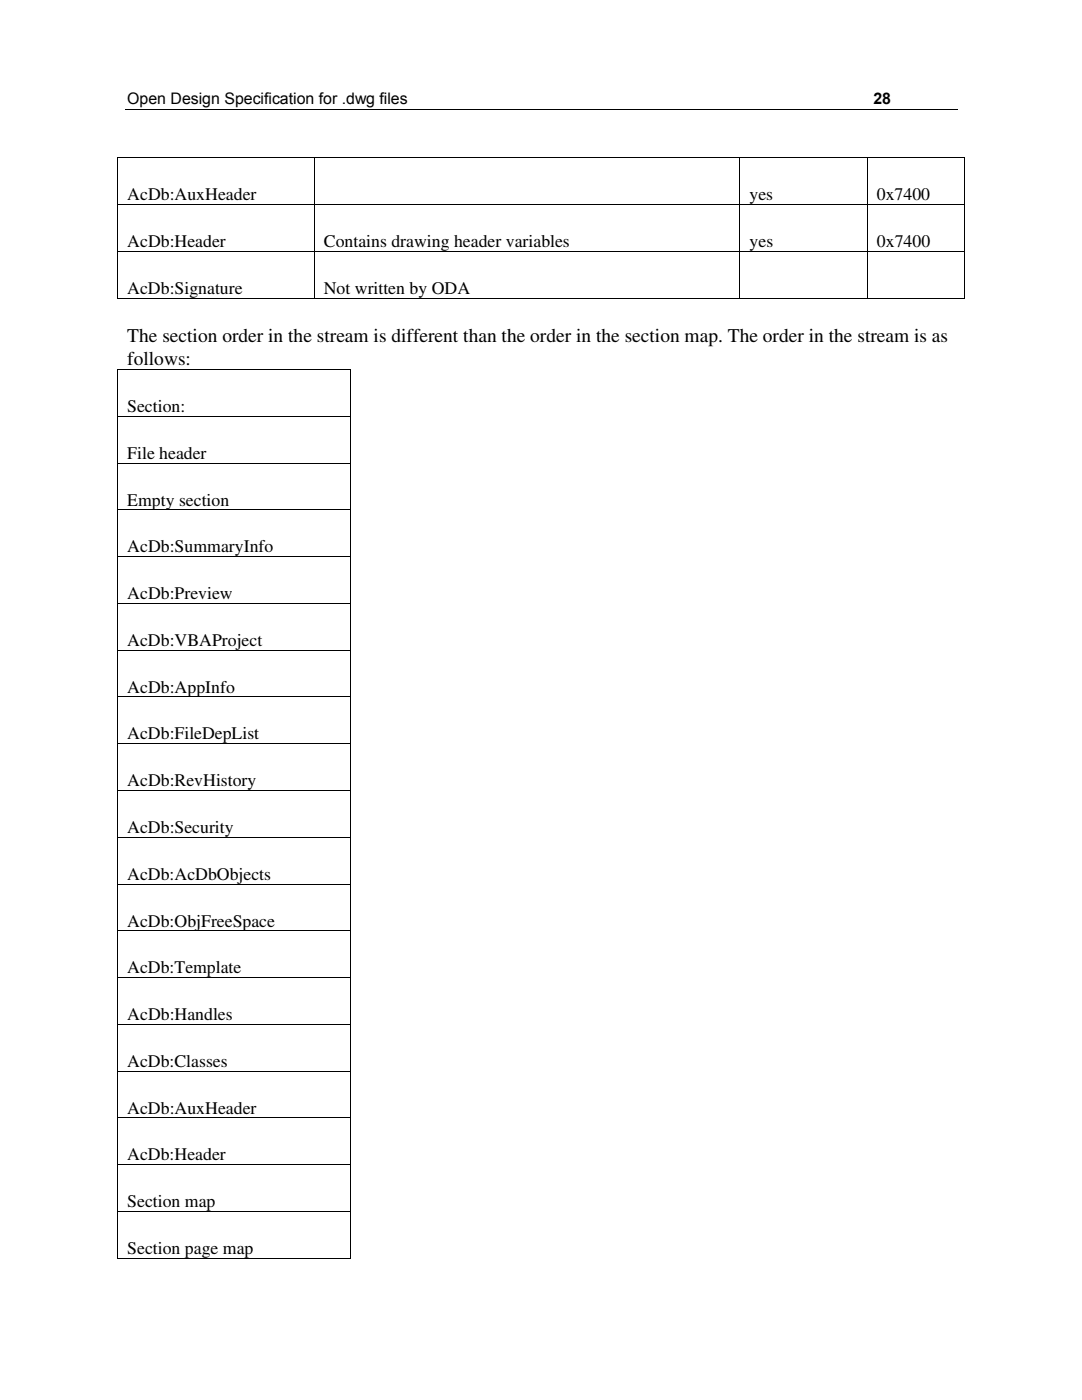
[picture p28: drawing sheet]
<svg xmlns="http://www.w3.org/2000/svg" width="216mm" height="279mm" viewBox="0 0 216 279" stroke-linecap="round" stroke-linejoin="round" font-family="sans-serif">
<defs><g id="words">
<g font-size="3.9">
<text x="25.4" y="68.2">The section order in the stream is different than the order in the section map. The order in the stream is as</text>
<text x="25.4" y="72.8">follows:</text>
</g>
<g font-size="3.5">
<text x="25.4" y="40">AcDb:AuxHeader</text>
<text x="149.6" y="40">yes</text>
<text x="175" y="40">0x7400</text>
<text x="25.4" y="49.3">AcDb:Header</text>
<text x="64.6" y="49.3">Contains drawing header variables</text>
<text x="149.6" y="49.3">yes</text>
<text x="175" y="49.3">0x7400</text>
<text x="25.4" y="58.7">AcDb:Signature</text>
<text x="64.6" y="58.7">Not written by ODA</text>
<text x="25.4" y="82.2">Section:</text>
<text x="25.4" y="91.6">File header</text>
<text x="25.4" y="100.9">Empty section</text>
<text x="25.4" y="110.2">AcDb:SummaryInfo</text>
<text x="25.4" y="119.6">AcDb:Preview</text>
<text x="25.4" y="128.9">AcDb:VBAProject</text>
<text x="25.4" y="138.2">AcDb:AppInfo</text>
<text x="25.4" y="147.6">AcDb:FileDepList</text>
<text x="25.4" y="156.9">AcDb:RevHistory</text>
<text x="25.4" y="166.2">AcDb:Security</text>
<text x="25.4" y="175.6">AcDb:AcDbObjects</text>
<text x="25.4" y="184.9">AcDb:ObjFreeSpace</text>
<text x="25.4" y="194.2">AcDb:Template</text>
<text x="25.4" y="203.6">AcDb:Handles</text>
<text x="25.4" y="212.9">AcDb:Classes</text>
<text x="25.4" y="222.2">AcDb:AuxHeader</text>
<text x="25.4" y="231.6">AcDb:Header</text>
<text x="25.4" y="240.9">Section map</text>
<text x="25.4" y="250.3">Section page map</text>
</g>
<g font-size="3.2">
<text x="25.4" y="20.7">Open Design Specification for .dwg files</text>
<text x="174.3" y="20.7">28</text>
</g>
</g></defs>
<g fill="none" stroke="#000" stroke-width=".2">
<path d="M23.4 31.5h169.1M23.5 31.6v9.1M24.9 21.8h166.1M62.7 31.6v9.1M147.6 31.6v9.1M173 31.6v9.1M192.4 31.6v9.1M23.4 40.8h169.1M23.4 50.2h169.1M23.4 59.5h39.2M23.5 40.9v9.2M23.5 50.2v9.4"/>
<path d="M62.7 40.9v9.2M62.7 50.2v9.4M62.8 59.5h84.8M147.6 40.9v9.2M147.6 50.2v9.4M147.7 59.5h25.3M173 40.9v9.2M173 50.2v9.4M173.1 59.5h19.2M192.4 40.9v9.2M192.4 50.2v9.4M23.4 73.7h46.5"/>
<path d="M23.5 73.8v9.2M69.8 73.8v9.2M23.4 83.1h46.5M23.4 92.4h46.5M23.5 83.2v9.1M23.5 92.5v9.2M69.8 83.2v9.1M69.8 92.5v9.2M23.4 101.7h46.5M23.4 111.1h46.5M23.5 101.8v9.2M23.5 111.2v9.1"/>
<path d="M69.8 101.8v9.2M69.8 111.2v9.1M23.4 120.4h46.5M23.4 129.8h46.5M23.4 139.1h46.5M23.5 120.5v9.2M23.5 129.8v9.2M23.5 139.2v9.1M69.8 120.5v9.2M69.8 129.8v9.2M69.8 139.2v9.1M23.4 148.4h46.5"/>
<path d="M23.4 157.8h46.5M23.5 148.5v9.2M23.5 157.8v9.2M69.8 148.5v9.2M69.8 157.8v9.2M23.4 167.1h46.5M23.4 176.4h46.5M23.5 167.2v9.1M23.5 176.5v9.2M69.8 167.2v9.1M69.8 176.5v9.2M23.4 185.8h46.5"/>
<path d="M23.4 195.1h46.5M23.5 185.8v9.2M23.5 195.2v9.1M69.8 185.8v9.2M69.8 195.2v9.1M23.4 204.4h46.5M23.4 213.8h46.5M23.5 204.5v9.2M23.5 213.8v9.2M69.8 204.5v9.2M69.8 213.8v9.2M23.4 223.1h46.5"/>
<path d="M23.4 232.4h46.5M23.5 223.2v9.1M23.5 232.5v9.2M69.8 223.2v9.1M69.8 232.5v9.2M23.4 241.8h46.5M23.4 251.1h46.4M23.5 241.9v9.3M69.8 241.9v9.3"/>
</g>
<path d="M23.4 31.4h.2v.2h-.2zM192.3 31.4h.2v.2h-.2zM192.3 59.4h.2v.2h-.2zM23.4 73.7h.2v.1h-.2zM69.8 73.7h.1v.1h-.1zM69.8 251h.1v.2h-.1z" fill="#000"/>
<use href="#words"/>
</svg>
